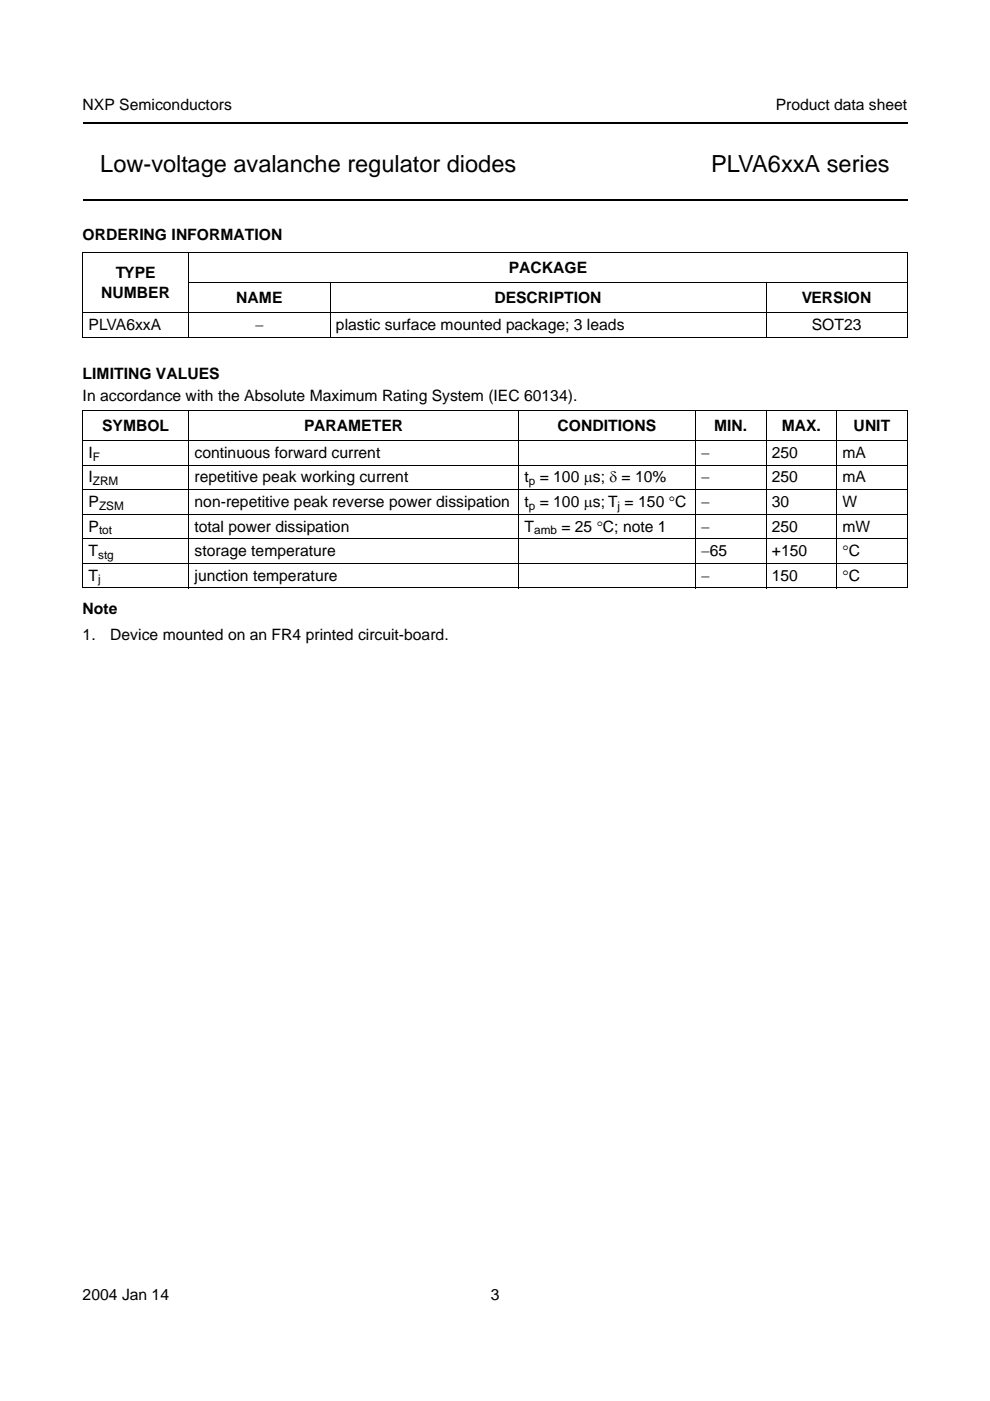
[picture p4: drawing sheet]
<svg xmlns="http://www.w3.org/2000/svg" width="210mm" height="297mm" viewBox="0 0 210 297" stroke-linecap="round" stroke-linejoin="round" font-family="sans-serif">
<defs><g id="words">
<g font-size="5">
<text x="21.3" y="36.4">Low-voltage avalanche regulator diodes</text>
<text x="150.8" y="36.4">PLVA6xxA series</text>
</g>
<g font-size="3.3">
<text x="17.5" y="23.3">NXP Semiconductors</text>
<text x="164.5" y="23.3">Product data sheet</text>
<text x="17.5" y="50.8">ORDERING INFORMATION</text>
<text x="24.6" y="59">TYPE</text>
<text x="107.9" y="57.9">PACKAGE</text>
<text x="21.5" y="63.1">NUMBER</text>
<text x="50.1" y="64.2">NAME</text>
<text x="104.8" y="64.2">DESCRIPTION</text>
<text x="170" y="64.2">VERSION</text>
<text x="18.8" y="69.9">PLVA6xxA</text>
<text x="54.1" y="69.9">−</text>
<text x="71.2" y="69.9">plastic surface mounted package; 3 leads</text>
<text x="172.1" y="69.9">SOT23</text>
<text x="17.5" y="80.3">LIMITING VALUES</text>
<text x="17.5" y="84.9">In accordance with the Absolute Maximum Rating System (IEC 60134).</text>
<text x="21.7" y="91.4">SYMBOL</text>
<text x="64.5" y="91.4">PARAMETER</text>
<text x="118.2" y="91.4">CONDITIONS</text>
<text x="151.4" y="91.4">MIN.</text>
<text x="165.7" y="91.4">MAX.</text>
<text x="181" y="91.4">UNIT</text>
<text x="18.8" y="97.1">I</text>
<text x="41.3" y="97.1">continuous forward current</text>
<text x="148.7" y="97.1">−</text>
<text x="163.7" y="97.1">250</text>
<text x="178.6" y="97.1">mA</text>
<text x="18.8" y="102.3">I</text>
<text x="18.8" y="107.5">P</text>
<text x="41.3" y="102.3">repetitive peak working current</text>
<text x="41.3" y="107.5">non-repetitive peak reverse power dissipation</text>
<text x="111.2" y="102.3">t = 100 μs; δ = 10%</text>
<text x="111.2" y="107.5">t = 100 μs; T = 150 °C</text>
<text x="148.7" y="102.3">−</text>
<text x="148.7" y="107.5">−</text>
<text x="163.7" y="102.3">250</text>
<text x="163.7" y="107.5">30</text>
<text x="178.6" y="102.3">mA</text>
<text x="178.6" y="107.5">W</text>
<text x="18.8" y="112.7">P</text>
<text x="41.3" y="112.7">total power dissipation</text>
<text x="111.2" y="112.7">T</text>
<text x="119" y="112.7">= 25 °C; note 1</text>
<text x="148.7" y="112.7">−</text>
<text x="163.7" y="112.7">250</text>
<text x="178.6" y="112.7">mW</text>
<text x="18.8" y="117.9">T</text>
<text x="41.3" y="117.9">storage temperature</text>
<text x="148.7" y="117.9">−65</text>
<text x="163.7" y="117.9">+150</text>
<text x="178.6" y="117.9">°C</text>
<text x="18.8" y="123.1">T</text>
<text x="41.3" y="123.1">junction temperature</text>
<text x="148.7" y="123.1">−</text>
<text x="163.7" y="123.1">150</text>
<text x="178.6" y="123.1">°C</text>
<text x="17.5" y="130.2">Note</text>
<text x="17.5" y="135.6">1.</text>
<text x="23.4" y="135.6">Device mounted on an FR4 printed circuit-board.</text>
<text x="17.5" y="275.6">2004 Jan 14</text>
<text x="104" y="275.6">3</text>
</g>
<g font-size="2.5">
<text x="19.7" y="97.7">F</text>
<text x="19.7" y="102.9">ZRM</text>
<text x="112.1" y="102.9">p</text>
<text x="21" y="108.1">ZSM</text>
<text x="21" y="113.3">tot</text>
<text x="112.1" y="108.1">p</text>
<text x="113.2" y="113.3">amb</text>
<text x="131" y="108.1">j</text>
<text x="20.8" y="118.5">stg</text>
<text x="20.8" y="123.7">j</text>
</g>
</g></defs>
<path d="M17.5 26.1h174.9M17.5 42.4h174.9" fill="none" stroke="#000" stroke-width=".42"/>
<g fill="none" stroke="#000" stroke-width=".21">
<path d="M17.4 53.6h175.1M17.5 53.7v17.7M39.9 59.9h152.6M40 53.5v18.1M70 59.8v11.8M162.4 59.8v11.8M192.4 53.7v17.7M17.4 66.3h175.1M17.4 71.5h175.1M17.4 87.1h175.1M17.4 93.4h175.1M17.4 98.6h175.1"/>
<path d="M17.5 87.2v37.3M40 87v37.7M110 87v37.7M147.4 87v37.7M162.4 87v37.7M177.4 87v37.7M192.4 87.2v37.3M17.4 103.8h175.1M17.4 109h175.1M17.4 114.2h175.1M17.4 119.4h175.1M17.4 124.6h175.1"/>
</g>
<use href="#words"/>
</svg>
